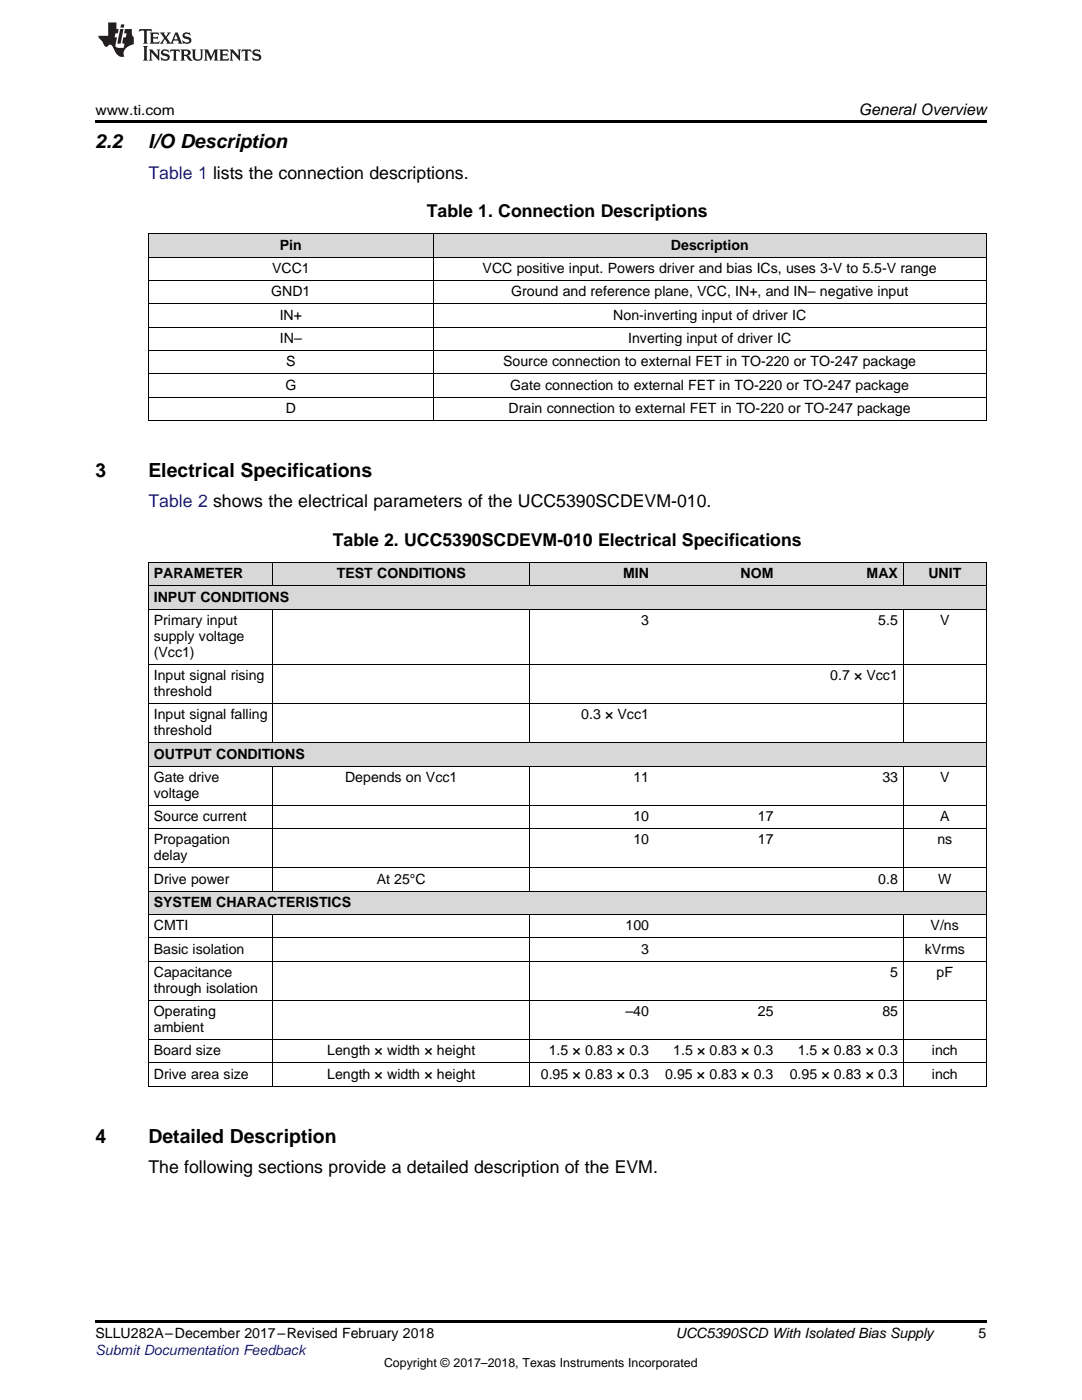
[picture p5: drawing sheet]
<svg xmlns="http://www.w3.org/2000/svg" width="216mm" height="279mm" viewBox="0 0 216 279" stroke-linecap="round" stroke-linejoin="round" font-family="sans-serif">
<defs><g id="words">
<g font-size="3.9">
<text x="19" y="29.6">2.2</text>
<text x="29.6" y="29.6">I/O Description</text>
<text x="19" y="95.2">3</text>
<text x="29.6" y="95.2">Electrical Specifications</text>
<text x="19" y="228.1">4</text>
<text x="29.6" y="228.1">Detailed Description</text>
</g>
<g font-size="3.5" fill="#00f">
<text x="29.6" y="35.6">Table 1 lists the connection descriptions.</text>
<text x="29.6" y="101.2">Table 2 shows the electrical parameters of the UCC5390SCDEVM-010.</text>
</g>
<g font-size="3.5">
<text x="85.2" y="43.4">Table 1. Connection Descriptions</text>
<text x="66.4" y="109">Table 2. UCC5390SCDEVM-010 Electrical Specifications</text>
<text x="29.6" y="234.1">The following sections provide a detailed description of the EVM.</text>
</g>
<text font-size="3.2" x="171.3" y="23">General Overview</text>
<g font-size="2.8">
<text x="19" y="23">www.ti.com</text>
<text x="55.8" y="49.8">Pin</text>
<text x="133.9" y="49.8">Description</text>
<text x="54.1" y="59.1">GND1</text>
<text x="54.3" y="54.5">VCC1</text>
<text x="96.3" y="54.5">VCC positive input. Powers driver and bias ICs, uses 3-V to 5.5-V range</text>
<text x="102" y="59.1">Ground and reference plane, VCC, IN+, and IN– negative input</text>
<text x="55.8" y="63.8">IN+</text>
<text x="122.4" y="63.8">Non-inverting input of driver IC</text>
<text x="55.8" y="68.4">IN–</text>
<text x="125.3" y="68.4">Inverting input of driver IC</text>
<text x="56.9" y="77.8">G</text>
<text x="57.1" y="73.1">S</text>
<text x="100.4" y="73.1">Source connection to external FET in TO-220 or TO-247 package</text>
<text x="101.8" y="77.8">Gate connection to external FET in TO-220 or TO-247 package</text>
<text x="57" y="82.4">D</text>
<text x="101.5" y="82.4">Drain connection to external FET in TO-220 or TO-247 package</text>
<text x="30.7" y="115.4">PARAMETER</text>
<text x="67.2" y="115.4">TEST CONDITIONS</text>
<text x="124.4" y="115.4">MIN</text>
<text x="147.8" y="115.4">NOM</text>
<text x="172.9" y="115.4">MAX</text>
<text x="185.2" y="115.4">UNIT</text>
<text x="30.7" y="120.1">INPUT CONDITIONS</text>
<text x="30.7" y="124.7">Primary input</text>
<text x="128" y="124.7">3</text>
<text x="175.3" y="124.7">5.5</text>
<text x="187.6" y="124.7">V</text>
<text x="30.7" y="127.9">supply voltage</text>
<text x="30.7" y="131.1">(Vcc1)</text>
<text x="30.7" y="135.7">Input signal rising</text>
<text x="165.7" y="135.7">0.7 × Vcc1</text>
<text x="30.7" y="138.9">threshold</text>
<text x="30.7" y="143.5">Input signal falling</text>
<text x="116" y="143.5">0.3 × Vcc1</text>
<text x="30.7" y="146.7">threshold</text>
<text x="30.7" y="151.4">OUTPUT CONDITIONS</text>
<text x="30.7" y="156">Gate drive</text>
<text x="30.7" y="159.2">voltage</text>
<text x="68.9" y="156">Depends on Vcc1</text>
<text x="126.4" y="156">11</text>
<text x="176.1" y="156">33</text>
<text x="187.6" y="156">V</text>
<text x="30.7" y="163.9">Source current</text>
<text x="126.4" y="163.9">10</text>
<text x="151.2" y="163.9">17</text>
<text x="187.6" y="163.9">A</text>
<text x="30.7" y="168.5">Propagation</text>
<text x="30.7" y="171.7">delay</text>
<text x="126.4" y="168.5">10</text>
<text x="151.2" y="168.5">17</text>
<text x="187" y="168.5">ns</text>
<text x="30.7" y="176.4">Drive power</text>
<text x="75.2" y="176.4">At 25°C</text>
<text x="175.3" y="176.4">0.8</text>
<text x="187.2" y="176.4">W</text>
<text x="30.7" y="181">SYSTEM CHARACTERISTICS</text>
<text x="30.7" y="185.7">CMTI</text>
<text x="124.8" y="185.7">100</text>
<text x="185.7" y="185.7">V/ns</text>
<text x="30.7" y="190.3">Basic isolation</text>
<text x="128" y="190.3">3</text>
<text x="184.5" y="190.3">kVrms</text>
<text x="30.7" y="195">Capacitance</text>
<text x="177.6" y="195">5</text>
<text x="186.9" y="195">pF</text>
<text x="30.7" y="198.2">through isolation</text>
<text x="30.7" y="202.8">Operating</text>
<text x="124.8" y="202.8">–40</text>
<text x="151.2" y="202.8">25</text>
<text x="176.1" y="202.8">85</text>
<text x="30.7" y="206">ambient</text>
<text x="30.7" y="210.6">Board size</text>
<text x="30.7" y="215.3">Drive area size</text>
<text x="65.3" y="210.6">Length × width × height</text>
<text x="65.3" y="215.3">Length × width × height</text>
<text x="107.9" y="215.3">0.95 × 0.83 × 0.3</text>
<text x="109.5" y="210.6">1.5 × 0.83 × 0.3</text>
<text x="132.8" y="215.3">0.95 × 0.83 × 0.3</text>
<text x="134.3" y="210.6">1.5 × 0.83 × 0.3</text>
<text x="157.6" y="215.3">0.95 × 0.83 × 0.3</text>
<text x="159.2" y="210.6">1.5 × 0.83 × 0.3</text>
<text x="185.9" y="210.6">inch</text>
<text x="185.9" y="215.3">inch</text>
<text x="19" y="267.1">SLLU282A–December 2017–Revised February 2018</text>
<text x="134.9" y="267.1">UCC5390SCD With Isolated Bias Supply</text>
<text x="195.3" y="267">5</text>
</g>
<text font-size="2.8" fill="#00f" x="19" y="270.4">Submit Documentation Feedback</text>
<text font-size="2.5" x="76.6" y="272.7">Copyright © 2017–2018, Texas Instruments Incorporated</text>
</g></defs>
<g fill="#d8d8d8">
<path d="M29.6 177.9h24.8v4.7h-24.8z"/>
<path d="M54.4 177.9h51.4v4.7h-51.4z"/>
<path d="M105.8 177.9h24.8v4.7h-24.8z"/>
<path d="M130.6 177.9h24.8v4.7h-24.8z"/>
<path d="M155.4 177.9h24.9v4.7h-24.9z"/>
<path d="M180.3 177.9h16.5v4.7h-16.5z"/>
<path d="M29.6 148.3h24.8v4.6h-24.8z"/>
<path d="M54.4 148.3h51.4v4.6h-51.4z"/>
<path d="M105.8 148.3h24.8v4.6h-24.8z"/>
<path d="M130.6 148.3h24.8v4.6h-24.8z"/>
<path d="M155.4 148.3h24.9v4.6h-24.9z"/>
<path d="M180.3 148.3h16.5v4.6h-16.5z"/>
<path d="M29.6 116.9h24.8v4.7h-24.8z"/>
<path d="M54.4 116.9h51.4v4.7h-51.4z"/>
<path d="M105.8 116.9h24.8v4.7h-24.8z"/>
<path d="M130.6 116.9h24.8v4.7h-24.8z"/>
<path d="M155.4 116.9h24.9v4.7h-24.9z"/>
<path d="M180.3 116.9h16.5v4.7h-16.5z"/>
<path d="M29.6 112.3h24.8v4.6h-24.8z"/>
<path d="M54.4 112.3h51.4v4.6h-51.4z"/>
<path d="M105.8 112.3h24.8v4.6h-24.8z"/>
<path d="M130.6 112.3h24.8v4.6h-24.8z"/>
<path d="M155.4 112.3h24.9v4.6h-24.9z"/>
<path d="M180.3 112.3h16.5v4.6h-16.5z"/>
<path d="M29.6 46.7h56.9v4.7h-56.9z"/>
<path d="M86.5 46.7h110.3v4.7h-110.3z"/>
</g>
<path d="M19 24h177.8v.6h-177.8zM19 263.5h177.8v.6h-177.8z" fill="#000"/>
<g fill="none" stroke="#000" stroke-width=".2">
<path d="M29.6 56h167.2M29.6 51.3h167.2M29.6 46.7h167.2M29.7 46.7v37.3M86.4 46.7v37.3M196.8 46.7v37.3M29.6 79.3h167.2M29.6 74.6h167.2M29.6 69.9h167.2M29.6 65.3h167.2M29.6 60.6h167.2M29.6 83.9h167.2"/>
<path d="M29.6 116.9h167.2M29.6 112.2h167.2M29.7 112.3v104.6M54.4 112.3v4.6M105.7 112.3v4.6M180.2 112.3v4.6M196.8 112.3v104.6M29.6 132.6h167.2M29.6 121.5h167.2M54.4 121.6v26.7M105.7 121.6v26.7M180.2 121.6v26.7"/>
<path d="M29.6 152.9h167.2M29.6 148.2h167.2M29.6 140.4h167.2M54.4 152.9v25M105.7 152.9v25M180.2 152.9v25M29.6 177.9h167.2M29.6 173.2h167.2M29.6 165.4h167.2M29.6 160.7h167.2M29.6 199.7h167.2M29.6 191.8h167.2"/>
<path d="M29.6 187.2h167.2M29.6 182.5h167.2M54.4 182.6v34.3M105.7 182.6v34.3M180.2 182.6v34.3M29.6 216.8h167.2M29.6 212.1h167.2M29.6 207.5h167.2"/>
</g>
<g fill="#231f20">
<path d="M27.8 5.8l-.1 .6 .5-.3h.5l.1 .2v2.1l-.3 .3h1l-.2-.3v-2.1v-.2h.6l.4 .3-.1-.6zM29.9 6.5l.2 .4v1.5l-.2 .3h1.8l.1-.5a1.04 1.04 0 0 1-1.2 .1v-.6h.5l.4 .2v-.7l-.4 .2h-.5v-.6h.8l.3 .2-.1-.5zM31.9 6.5l.9 1.1-1 1.1h.9l-.2-.2 .4-.7 .5 .7-.2 .2h1.5l-.2-.2 .1-.4h.9l.2 .4-.2 .2h.9l-.2-.3-.7-1.9h-.5l-.9 2.1-.8-1.1 .8-1h-.8l.2 .3-.4 .5-.4-.6 .2-.2zM35.1 6.9l.4 .9h-.8zM36.6 6.6a.63 .63 0 0 0-.2 .7 .63 .63 0 0 0 .6 .4l.6 .2 .2 .2a.75 .75 0 0 1-.8 .4 .75 .75 0 0 1-.6-.5l.1 .7 .2-.1a1.11 1.11 0 0 0 1.5-.5 1.13 1.13 0 0 0-1.3-.9v-.3a1.04 1.04 0 0 1 1.1 .2l-.1-.6-.2 .1-.5-.1zM28.5 9.2l.3 .3v2.2l-.3 .4h1l-.2-.4v-2.2l.2-.3zM29.7 9.9l.2 .3v1.5l-.2 .4h.7l-.2-.4v-1.3l1.6 1.7v-1.9l.2-.3h-.7l.2 .3v.9l-1.1-1.2zM32.3 10a.62 .62 0 0 0-.2 .7 .62 .62 0 0 0 .6 .4l.6 .2 .2 .2a.76 .76 0 0 1-.8 .4 .76 .76 0 0 1-.6-.5l.1 .7 .2-.1a1.11 1.11 0 0 0 1.5-.6 1.13 1.13 0 0 0-1.3-.8v-.3a1.04 1.04 0 0 1 1.1 .1l-.1-.5-.2 .1-.5-.2zM34 9.9l-.1 .6a.61 .61 0 0 1 .7-.3l.1 1.5-.3 .4h1l-.3-.4 .1-1.5a.63 .63 0 0 1 .7 .3l-.1-.6zM36 9.9l.2 .3v1.5l-.2 .4h.9l-.2-.2v-.7l.6 .2a.76 .76 0 0 0 1.1 .6l-1-.9a.58 .58 0 0 0 .6-.6 .58 .58 0 0 0-.5-.6zM36.7 10.2l.1-.1a.45 .45 0 0 1 .6 .1 .45 .45 0 0 1 .1 .5l-.8 .2zM38.2 9.9l.2 .2a2.17 2.17 0 0 0 .4 1.9 .99 .99 0 0 0 1.6-.7v-1.1l.2-.3h-.7l.1 .2a1.92 1.92 0 0 1-.1 1.7 .6 .6 0 0 1-1-.5v-1.1l.2-.3zM40.7 9.9l.2 .3v1.5l-.2 .4h.7l-.2-.4v-1.4l.8 1.8 .9-1.8v1.4l-.2 .4h.9l-.3-.4v-1.5l.3-.3h-.8l-.6 1.4-.7-1.4zM43.7 9.9l.3 .3v1.5l-.3 .4h1.9l.1-.6a1.04 1.04 0 0 1-1.3 .2v-.6h.6l.4 .1v-.6l-.4 .2h-.6l.1-.6h.7l.4 .2-.1-.5zM45.8 9.9l.2 .3v1.5l-.2 .4h.8l-.3-.4v-1.3l1.6 1.7v-1.9l.2-.3h-.7l.2 .3v.9l-1.1-1.2zM48.3 9.9l-.1 .6a.61 .61 0 0 1 .7-.3v1.5l-.2 .4h.9l-.2-.4v-1.5a.63 .63 0 0 1 .8 .3l-.1-.6zM50.6 10a.62 .62 0 0 0-.2 .7 .62 .62 0 0 0 .6 .4l.6 .2 .1 .2a.76 .76 0 0 1-.7 .4 .76 .76 0 0 1-.6-.5l.1 .7 .1-.1a1.11 1.11 0 0 0 1.5-.6 1.13 1.13 0 0 0-1.2-.8l-.1-.3a1.04 1.04 0 0 1 1.2 .1l-.2-.5-.1 .1-.5-.2z"/>
<path d="M21.6 4.5v2.6h-2l.1 .4 .8 .9a.91 .91 0 0 0 .9 .9 .56 .56 0 0 1 .5-.4 .56 .56 0 0 1 .5 .3l.4 .8a1.53 1.53 0 0 0 2 1.3 1.54 1.54 0 0 1 1-2.1l.9-.4-.1-1.4a1.52 1.52 0 0 1-.3-1.6h-1.4l-.1 .9h.5l-.2 .8h-.5l-.2 .9v.2l.4 .1-.1 .9a1.93 1.93 0 0 1-1.6-.3l.2-1.8h-.4l.1-.8h.5l.2-.9h-.5v-1.3zM24 5.8l-.6 2.9h.7l.5-2.9zM24.2 4.9l-.2 .6h.7l.1-.6z"/>
</g>
<use href="#words"/>
</svg>
